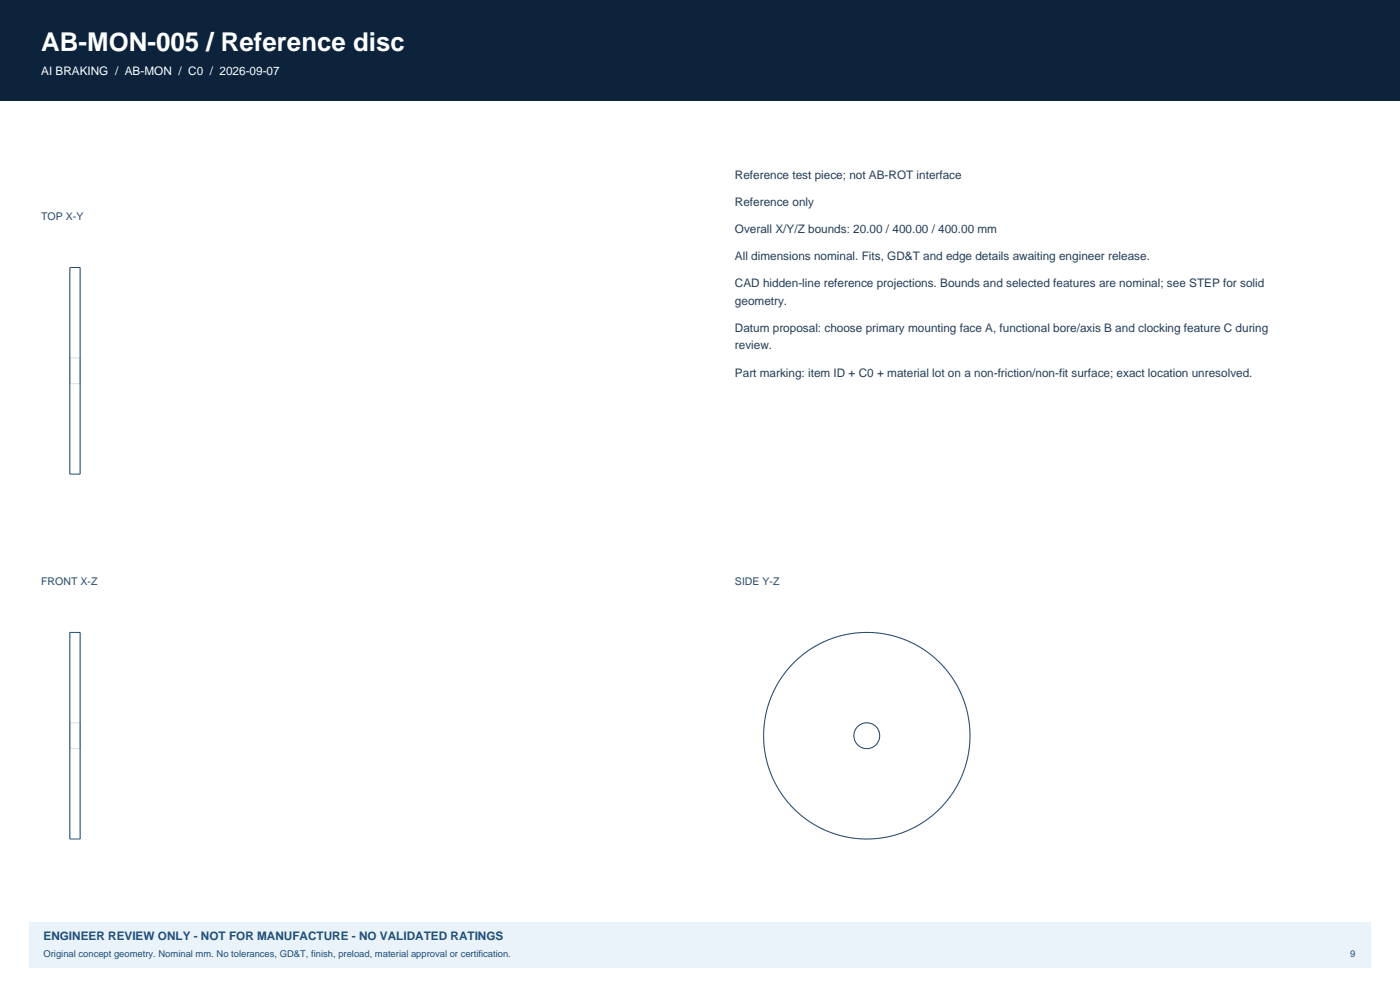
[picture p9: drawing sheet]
<svg xmlns="http://www.w3.org/2000/svg" width="420mm" height="297mm" viewBox="0 0 420 297" stroke-linecap="round" stroke-linejoin="round" font-family="sans-serif">
<defs><g id="words">
<text font-size="7.8" fill="#fff" x="12.3" y="15.2">AB-MON-005 / Reference disc</text>
<text font-size="3.5" fill="#fff" x="12.3" y="22.6">AI BRAKING / AB-MON / C0 / 2026-09-07</text>
<g font-size="3.5" fill="#243e57">
<text x="220.5" y="53.6">Reference test piece; not AB-ROT interface</text>
<text x="220.5" y="61.7">Reference only</text>
<text x="220.5" y="69.8">Overall X/Y/Z bounds: 20.00 / 400.00 / 400.00 mm</text>
<text x="220.5" y="77.9">All dimensions nominal. Fits, GD&amp;T and edge details awaiting engineer release.</text>
<text x="220.5" y="86">CAD hidden-line reference projections. Bounds and selected features are nominal; see STEP for solid</text>
<text x="220.5" y="91.3">geometry.</text>
<text x="220.5" y="99.4">Datum proposal: choose primary mounting face A, functional bore/axis B and clocking feature C during</text>
<text x="220.5" y="104.7">review.</text>
<text x="220.5" y="112.9">Part marking: item ID + C0 + material lot on a non-friction/non-fit surface; exact location unresolved.</text>
</g>
<text font-size="3.5" fill="#1b4e80" x="13.1" y="281.8">ENGINEER REVIEW ONLY - NOT FOR MANUFACTURE - NO VALIDATED RATINGS</text>
<g font-size="3.2" fill="#254c6e">
<text x="12.3" y="65.9">TOP X-Y</text>
<text x="12.3" y="175.3">FRONT X-Z</text>
<text x="220.5" y="175.3">SIDE Y-Z</text>
</g>
<g font-size="2.8" fill="#1b4e80">
<text x="13.1" y="286.8">Original concept geometry. Nominal mm. No tolerances, GD&amp;T, finish, preload, material approval or certification.</text>
<text x="405" y="286.8">9</text>
</g>
</g></defs>
<path d="M0 0h420v30h-420z" fill-rule="evenodd" fill="#0d233b"/>
<path d="M8.8 276.2h402.4v13.7h-402.4z" fill-rule="evenodd" fill="#eaf3fa"/>
<g fill="none" stroke="#a5bccd" stroke-width=".3">
<path d="M20.9 80.2v30.9M24 80.2v30.9M20.9 111.1v31M20.9 107.3v3.8M20.9 107.3v7.7M20.9 111.1v3.9M20.9 107.3h3.1M20.9 115h3.1M24 111.1v31M24 107.3v3.8M24 107.3v7.7M24 111.1v3.9"/>
<path d="M20.9 189.5v61.9M24 189.5v61.9M20.9 216.6h3.1v7.8h-3.1z"/>
<circle cx="260" cy="220.5" r="3.9"/>
<circle cx="260" cy="220.5" r="31"/>
</g>
<g fill="none" stroke="#254c6e" stroke-width=".3">
<path d="M20.9 80.2h3.1v61.9h-3.1zM20.9 189.5h3.1v61.9h-3.1z"/>
<circle cx="260" cy="220.5" r="3.9"/>
<circle cx="260" cy="220.5" r="31"/>
</g>
<use href="#words"/>
</svg>
